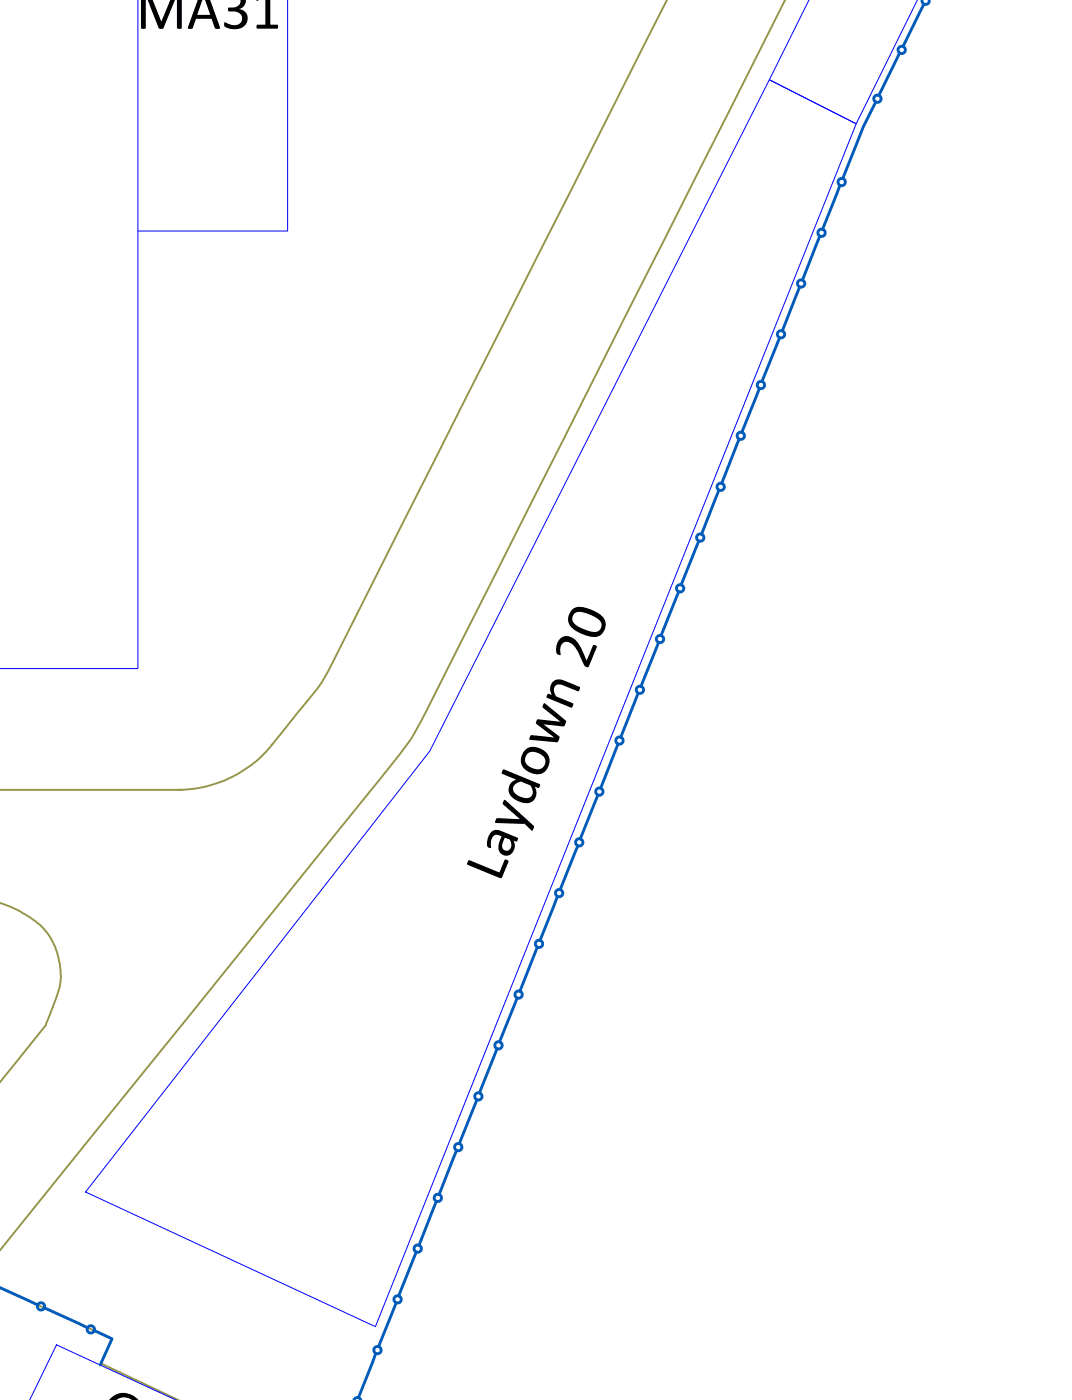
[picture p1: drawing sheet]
<svg xmlns="http://www.w3.org/2000/svg" width="142mm" height="186mm" viewBox="0 0 142 186" stroke-linecap="round" stroke-linejoin="round" font-family="sans-serif">
<defs><g id="words">
<g font-size="7.9">
<text x="18" y="3.8">MA31</text>
<text x="66.2" y="117.2" transform="rotate(-68 66.2 117.2)">Laydown 20</text>
</g>
</g></defs>
<!-- layer: 0 -->
<path d="M18.3 0v88.7h-18.3M38.1 0v30.6h-19.8M107.3 -.1l-5.3 10.7 11.5 5.8 8.2-16.5M102 10.6l11.5 5.8-63.7 159.6-38.5-17.9 45.7-58.5zM3.9 185.8l3.6-7.4 15.9 7.4" fill="none" stroke="#00f" stroke-width=".13"/>
<!-- layer: A402- - VejSide -->
<path d="M88.5 0l-45.1 89.2-1.5 2.3-5.9 7.3M104.1 0l-47.5 94.2a30.3 30.3 0 0 1-3.8 6.1l-52.8 65.6M36.1 98.8a16.2 16.2 0 0 1-12.5 6M-.1 104.8h24.2M0 119.8a14.1 14.1 0 0 1 6.1 3.7 9.7 9.7 0 0 1 1.8 7.4l-.5 1.7-1.3 3.4-6.1 7.6M0 170.8l14.9 6.8-1.5 3.2 10.3 5" fill="none" stroke="#95954a" stroke-width=".25"/>
<!-- layer: A204_Hegn -->
<g fill="none" stroke="#005cb8" stroke-width=".38">
<path d="M122.3 -.1a.48 .48 0 0 0 .4 .7 .48 .48 0 0 0 .5-.6M116.1 13.5l-1.6 3.3-2.7 6.9M119.3 7l-2.8 5.7M122.5 .5l-2.7 5.6M106 38.1l-2.2 5.8M108.7 31.3l-2.3 5.8M111.4 24.6l-2.3 5.8M98 58.2l-2.3 5.9M100.7 51.5l-2.3 5.8M103.4 44.8l-2.4 5.8M90 78.5l-2.3 5.8M92.7 71.8l-2.4 5.8"/>
<path d="M95.3 65l-2.3 5.8M82 98.7l-2.3 5.8M84.6 91.9l-2.3 5.8M87.3 85.2l-2.3 5.8M73.9 118.9l-2.3 5.8M76.6 112.2l-2.3 5.8M79.3 105.4l-2.3 5.8M65.9 139.1l-2.3 5.8M68.6 132.4l-2.4 5.8M71.2 125.6l-2.2 5.8M57.9 159.3l-2.3 5.8M60.5 152.6l-2.3 5.8"/>
<path d="M63.2 145.9l-2.3 5.8M-.1 170.8l5.1 2.3M5.9 173.5l5.7 2.6M12.5 176.5l2.4 1.1-1.6 3.5M49.8 179.5l-2.3 5.9M52.5 172.8l-2.3 5.8M55.2 166.1l-2.3 5.8M46.9 185.8a.47 .47 0 0 1 .5-.4 .47 .47 0 0 1 .5 .4"/>
<circle cx="116.4" cy="13.1" r=".49"/>
<circle cx="119.6" cy="6.6" r=".49"/>
<circle cx="106.2" cy="37.6" r=".49"/>
<circle cx="108.9" cy="30.9" r=".49"/>
<circle cx="111.6" cy="24.1" r=".49"/>
<circle cx="98.2" cy="57.8" r=".49"/>
<circle cx="100.9" cy="51.1" r=".49"/>
<circle cx="103.6" cy="44.3" r=".49"/>
<circle cx="90.2" cy="78" r=".49"/>
<circle cx="92.9" cy="71.3" r=".49"/>
<circle cx="95.6" cy="64.6" r=".49"/>
<circle cx="82.1" cy="98.2" r=".49"/>
<circle cx="84.9" cy="91.5" r=".49"/>
<circle cx="87.5" cy="84.8" r=".49"/>
<circle cx="74.1" cy="118.5" r=".49"/>
<circle cx="76.8" cy="111.7" r=".49"/>
<circle cx="79.5" cy="105" r=".49"/>
<circle cx="66.1" cy="138.7" r=".49"/>
<circle cx="68.8" cy="131.9" r=".49"/>
<circle cx="71.5" cy="125.2" r=".49"/>
<circle cx="58.1" cy="158.9" r=".49"/>
<circle cx="60.8" cy="152.2" r=".49"/>
<circle cx="63.4" cy="145.4" r=".49"/>
<circle cx="5.4" cy="173.3" r=".49"/>
<circle cx="12" cy="176.3" r=".49"/>
<circle cx="50.1" cy="179.1" r=".49"/>
<circle cx="52.7" cy="172.4" r=".49"/>
<circle cx="55.4" cy="165.6" r=".49"/>
</g>
<use href="#words"/>
</svg>
